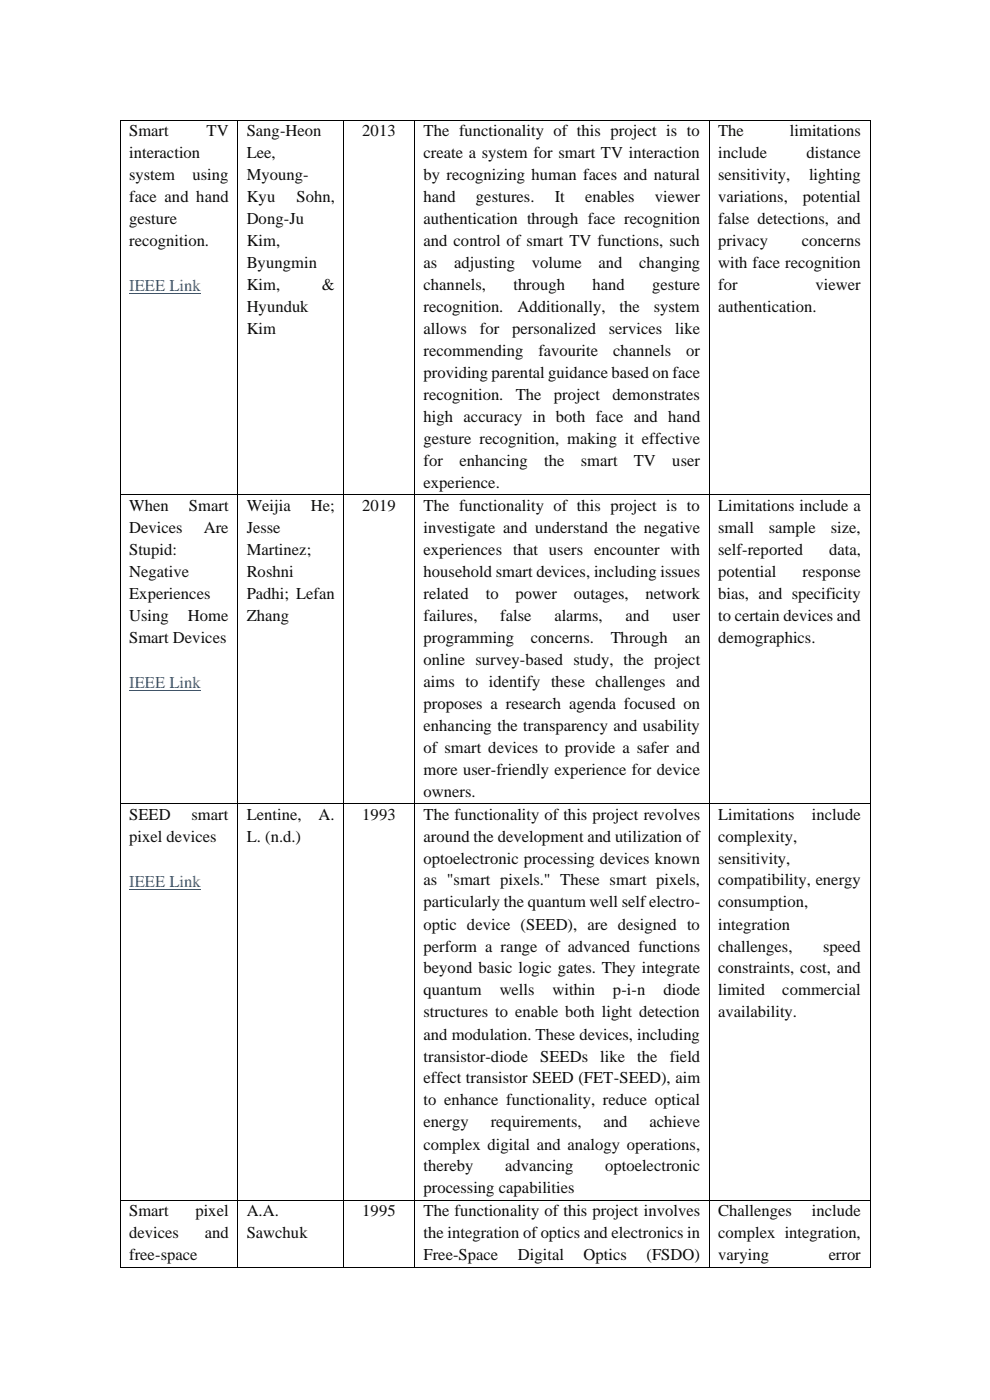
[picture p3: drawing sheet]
<svg xmlns="http://www.w3.org/2000/svg" width="210mm" height="297mm" viewBox="0 0 210 297" stroke-linecap="round" stroke-linejoin="round" font-family="sans-serif">
<defs><g id="words">
<g font-size="3.5" fill="#0d0d0d">
<text x="27.4" y="28.9">Smart</text>
<text x="43.8" y="28.9">TV</text>
<text x="52.3" y="28.9">Sang-Heon</text>
<text x="76.9" y="28.9">2013</text>
<text x="89.8" y="28.9">The functionality of this project is to</text>
<text x="152.3" y="28.9">The</text>
<text x="167.6" y="28.9">limitations</text>
<text x="27.4" y="33.5">interaction</text>
<text x="52.3" y="33.5">Lee,</text>
<text x="89.8" y="33.5">create a system for smart TV interaction</text>
<text x="152.3" y="33.5">include</text>
<text x="171.1" y="33.5">distance</text>
<text x="27.4" y="38.2">system</text>
<text x="40.9" y="38.2">using</text>
<text x="52.3" y="38.2">Myoung-</text>
<text x="89.8" y="38.2">by recognizing human faces and natural</text>
<text x="152.3" y="38.2">sensitivity,</text>
<text x="171.6" y="38.2">lighting</text>
<text x="27.4" y="42.9">face and hand</text>
<text x="27.4" y="47.5">gesture</text>
<text x="52.3" y="42.9">Kyu</text>
<text x="52.3" y="47.5">Dong-Ju</text>
<text x="62.9" y="42.9">Sohn,</text>
<text x="89.8" y="42.9">hand</text>
<text x="89.8" y="47.5">authentication through face recognition</text>
<text x="101" y="42.9">gestures.</text>
<text x="117.7" y="42.9">It</text>
<text x="124.1" y="42.9">enables</text>
<text x="138.9" y="42.9">viewer</text>
<text x="152.3" y="42.9">variations,</text>
<text x="152.3" y="47.5">false detections, and</text>
<text x="170.3" y="42.9">potential</text>
<text x="27.4" y="52.2">recognition.</text>
<text x="52.3" y="52.2">Kim,</text>
<text x="89.8" y="52.2">and control of smart TV functions, such</text>
<text x="152.3" y="52.2">privacy</text>
<text x="170.1" y="52.2">concerns</text>
<text x="52.3" y="56.9">Byungmin</text>
<text x="89.8" y="56.9">as</text>
<text x="96.3" y="56.9">adjusting</text>
<text x="112.8" y="56.9">volume</text>
<text x="127" y="56.9">and</text>
<text x="135.6" y="56.9">changing</text>
<text x="152.3" y="56.9">with face recognition</text>
<text x="52.3" y="61.6">Kim,</text>
<text x="68.3" y="61.6">&amp;</text>
<text x="89.8" y="61.6">channels,</text>
<text x="108.9" y="61.6">through</text>
<text x="125.7" y="61.6">hand</text>
<text x="138.4" y="61.6">gesture</text>
<text x="152.3" y="61.6">for</text>
<text x="173" y="61.6">viewer</text>
<text x="52.3" y="66.2">Hyunduk</text>
<text x="52.3" y="70.9">Kim</text>
<text x="89.8" y="66.2">recognition.</text>
<text x="89.8" y="70.9">allows</text>
<text x="101.8" y="70.9">for</text>
<text x="108.6" y="70.9">personalized</text>
<text x="109.8" y="66.2">Additionally,</text>
<text x="129.2" y="70.9">services</text>
<text x="131.4" y="66.2">the</text>
<text x="138.7" y="66.2">system</text>
<text x="143.2" y="70.9">like</text>
<text x="152.3" y="66.2">authentication.</text>
<text x="89.8" y="75.5">recommending</text>
<text x="114.2" y="75.5">favourite</text>
<text x="130.1" y="75.5">channels</text>
<text x="145.6" y="75.5">or</text>
<text x="89.8" y="80.2">providing parental guidance based on face</text>
<text x="89.8" y="84.9">recognition.</text>
<text x="89.8" y="89.5">high accuracy in both face and hand</text>
<text x="109.4" y="84.9">The</text>
<text x="117.5" y="84.9">project</text>
<text x="129.9" y="84.9">demonstrates</text>
<text x="89.8" y="94.2">gesture recognition, making it effective</text>
<text x="89.8" y="98.9">for</text>
<text x="97.5" y="98.9">enhancing</text>
<text x="115.4" y="98.9">the</text>
<text x="123.2" y="98.9">smart</text>
<text x="134.5" y="98.9">TV</text>
<text x="142.6" y="98.9">user</text>
<text x="89.8" y="103.5">experience.</text>
<text x="27.4" y="108.4">When</text>
<text x="27.4" y="113">Devices</text>
<text x="40.1" y="108.4">Smart</text>
<text x="43.2" y="113">Are</text>
<text x="52.3" y="108.4">Weijia</text>
<text x="52.3" y="113">Jesse</text>
<text x="65.9" y="108.4">He;</text>
<text x="76.9" y="108.4">2019</text>
<text x="89.8" y="108.4">The functionality of this project is to</text>
<text x="89.8" y="113">investigate and understand the negative</text>
<text x="152.3" y="108.4">Limitations include a</text>
<text x="152.3" y="113">small</text>
<text x="163.1" y="113">sample</text>
<text x="176.2" y="113">size,</text>
<text x="27.4" y="117.7">Stupid:</text>
<text x="52.3" y="117.7">Martinez;</text>
<text x="89.8" y="117.7">experiences that users encounter with</text>
<text x="152.3" y="117.7">self-reported</text>
<text x="175.9" y="117.7">data,</text>
<text x="27.4" y="122.4">Negative</text>
<text x="52.3" y="122.4">Roshni</text>
<text x="89.8" y="122.4">household smart devices, including issues</text>
<text x="152.3" y="122.4">potential</text>
<text x="170.3" y="122.4">response</text>
<text x="27.4" y="127.1">Experiences</text>
<text x="27.4" y="131.7">Using</text>
<text x="39.9" y="131.7">Home</text>
<text x="52.3" y="127.1">Padhi; Lefan</text>
<text x="52.3" y="131.7">Zhang</text>
<text x="89.8" y="127.1">related</text>
<text x="89.8" y="131.7">failures,</text>
<text x="103" y="127.1">to</text>
<text x="106.1" y="131.7">false</text>
<text x="109.3" y="127.1">power</text>
<text x="117.6" y="131.7">alarms,</text>
<text x="121.7" y="127.1">outages,</text>
<text x="132.7" y="131.7">and</text>
<text x="137" y="127.1">network</text>
<text x="142.6" y="131.7">user</text>
<text x="152.3" y="127.1">bias, and specificity</text>
<text x="152.3" y="131.7">to certain devices and</text>
<text x="27.4" y="136.4">Smart Devices</text>
<text x="89.8" y="136.4">programming</text>
<text x="112.6" y="136.4">concerns.</text>
<text x="129.5" y="136.4">Through</text>
<text x="145.3" y="136.4">an</text>
<text x="152.3" y="136.4">demographics.</text>
<text x="89.8" y="141">online survey-based study, the project</text>
<text x="89.8" y="145.7">aims to identify these challenges and</text>
<text x="89.8" y="150.4">proposes a research agenda focused on</text>
<text x="89.8" y="155">enhancing the transparency and usability</text>
<text x="89.8" y="159.7">of smart devices to provide a safer and</text>
<text x="89.8" y="164.4">more user-friendly experience for device</text>
<text x="27.4" y="173.9">SEED</text>
<text x="40.6" y="173.9">smart</text>
<text x="52.3" y="173.9">Lentine,</text>
<text x="67.6" y="173.9">A.</text>
<text x="76.9" y="173.9">1993</text>
<text x="89.8" y="169">owners.</text>
<text x="89.8" y="173.9">The functionality of this project revolves</text>
<text x="152.3" y="173.9">Limitations</text>
<text x="172.2" y="173.9">include</text>
<text x="27.4" y="178.5">pixel devices</text>
<text x="52.3" y="178.5">L. (n.d.)</text>
<text x="89.8" y="178.5">around the development and utilization of</text>
<text x="152.3" y="178.5">complexity,</text>
<text x="89.8" y="183.2">optoelectronic processing devices known</text>
<text x="152.3" y="183.2">sensitivity,</text>
<text x="89.8" y="187.9">as &quot;smart pixels.&quot; These smart pixels,</text>
<text x="152.3" y="187.9">compatibility, energy</text>
<text x="89.8" y="192.5">particularly the quantum well self electro-</text>
<text x="89.8" y="197.2">optic device (SEED), are designed to</text>
<text x="152.3" y="192.5">consumption,</text>
<text x="152.3" y="197.2">integration</text>
<text x="89.8" y="201.9">perform a range of advanced functions</text>
<text x="152.3" y="201.9">challenges,</text>
<text x="174.6" y="201.9">speed</text>
<text x="89.8" y="206.5">beyond basic logic gates. They integrate</text>
<text x="152.3" y="206.5">constraints, cost, and</text>
<text x="89.8" y="211.2">quantum</text>
<text x="89.8" y="215.8">structures to enable both light detection</text>
<text x="106" y="211.2">wells</text>
<text x="117.2" y="211.2">within</text>
<text x="130" y="211.2">p-i-n</text>
<text x="140.7" y="211.2">diode</text>
<text x="152.3" y="211.2">limited</text>
<text x="152.3" y="215.8">availability.</text>
<text x="166" y="211.2">commercial</text>
<text x="89.8" y="220.5">and modulation. These devices, including</text>
<text x="89.8" y="225.2">transistor-diode</text>
<text x="114.6" y="225.2">SEEDs</text>
<text x="127.3" y="225.2">like</text>
<text x="135.2" y="225.2">the</text>
<text x="142.1" y="225.2">field</text>
<text x="89.8" y="229.9">effect transistor SEED (FET-SEED), aim</text>
<text x="89.8" y="234.5">to enhance functionality, reduce optical</text>
<text x="89.8" y="239.2">energy</text>
<text x="104.1" y="239.2">requirements,</text>
<text x="128" y="239.2">and</text>
<text x="137.8" y="239.2">achieve</text>
<text x="89.8" y="243.9">complex digital and analogy operations,</text>
<text x="89.8" y="248.5">thereby</text>
<text x="107.2" y="248.5">advancing</text>
<text x="128.4" y="248.5">optoelectronic</text>
<text x="89.8" y="253.2">processing capabilities</text>
<text x="27.4" y="258">Smart</text>
<text x="27.4" y="262.7">devices</text>
<text x="41.4" y="258">pixel</text>
<text x="43.4" y="262.7">and</text>
<text x="52.3" y="258">A.A.</text>
<text x="52.3" y="262.7">Sawchuk</text>
<text x="76.9" y="258">1995</text>
<text x="89.8" y="258">The functionality of this project involves</text>
<text x="89.8" y="262.7">the integration of optics and electronics in</text>
<text x="152.3" y="258">Challenges</text>
<text x="152.3" y="262.7">complex integration,</text>
<text x="172.2" y="258">include</text>
<text x="27.4" y="267.4">free-space</text>
<text x="89.8" y="267.4">Free-Space</text>
<text x="109.9" y="267.4">Digital</text>
<text x="123.8" y="267.4">Optics</text>
<text x="137.2" y="267.4">(FSDO)</text>
<text x="152.3" y="267.4">varying</text>
<text x="175.8" y="267.4">error</text>
</g>
<g font-size="3.5" fill="#0563c1">
<text x="27.4" y="61.8">IEEE Link</text>
<text x="27.4" y="146">IEEE Link</text>
<text x="27.4" y="188.2">IEEE Link</text>
</g>
</g></defs>
<path d="M27.4 62.3h15.2M27.4 146.4h15.2M27.4 188.6h15.2" fill="none" stroke="#0563c1" stroke-width=".21"/>
<g fill="#000">
<path d="M25.4 25.4h.2v.2h-.2z" fill-rule="evenodd"/>
<path d="M25.4 25.4h.2v.2h-.2z" fill-rule="evenodd"/>
<path d="M50.3 25.4h.2v.2h-.2z" fill-rule="evenodd"/>
<path d="M72.9 25.4h.1v.2h-.1z" fill-rule="evenodd"/>
<path d="M87.9 25.4h.1v.2h-.1z" fill-rule="evenodd"/>
<path d="M150.4 25.4h.1v.2h-.1z" fill-rule="evenodd"/>
<path d="M184.5 25.4h.2v.2h-.2z" fill-rule="evenodd"/>
<path d="M184.5 25.4h.2v.2h-.2z" fill-rule="evenodd"/>
<path d="M25.4 104.9h.2v.2h-.2z" fill-rule="evenodd"/>
<path d="M50.3 104.9h.2v.2h-.2z" fill-rule="evenodd"/>
<path d="M72.9 104.9h.1v.2h-.1z" fill-rule="evenodd"/>
<path d="M87.9 104.9h.1v.2h-.1z" fill-rule="evenodd"/>
<path d="M150.4 104.9h.1v.2h-.1z" fill-rule="evenodd"/>
<path d="M184.5 104.9h.2v.2h-.2z" fill-rule="evenodd"/>
<path d="M25.4 170.4h.2v.2h-.2z" fill-rule="evenodd"/>
<path d="M50.3 170.4h.2v.2h-.2z" fill-rule="evenodd"/>
<path d="M72.9 170.4h.1v.2h-.1z" fill-rule="evenodd"/>
<path d="M87.9 170.4h.1v.2h-.1z" fill-rule="evenodd"/>
<path d="M150.4 170.4h.1v.2h-.1z" fill-rule="evenodd"/>
<path d="M184.5 170.4h.2v.2h-.2z" fill-rule="evenodd"/>
<path d="M25.4 254.5h.2v.2h-.2z" fill-rule="evenodd"/>
<path d="M50.3 254.5h.2v.2h-.2z" fill-rule="evenodd"/>
<path d="M72.9 254.5h.1v.2h-.1z" fill-rule="evenodd"/>
<path d="M87.9 254.5h.1v.2h-.1z" fill-rule="evenodd"/>
<path d="M150.4 254.5h.1v.2h-.1z" fill-rule="evenodd"/>
<path d="M184.5 254.5h.2v.2h-.2z" fill-rule="evenodd"/>
<path d="M25.4 268.7h.2v.2h-.2z" fill-rule="evenodd"/>
<path d="M25.4 268.7h.2v.2h-.2z" fill-rule="evenodd"/>
<path d="M50.3 268.7h.2v.2h-.2z" fill-rule="evenodd"/>
<path d="M72.9 268.7h.1v.2h-.1z" fill-rule="evenodd"/>
<path d="M87.9 268.7h.1v.2h-.1z" fill-rule="evenodd"/>
<path d="M150.4 268.7h.1v.2h-.1z" fill-rule="evenodd"/>
<path d="M184.5 268.7h.2v.2h-.2z" fill-rule="evenodd"/>
<path d="M184.5 268.7h.2v.2h-.2z" fill-rule="evenodd"/>
</g>
<g fill="none" stroke="#000" stroke-width=".21">
<path d="M25.5 25.6v79.3M25.6 25.5h24.7M50.4 25.6v79.3M50.5 25.5h22.4M73 25.6v79.3M73 25.5h14.9M87.9 25.6v79.3M88 25.5h62.4M150.4 25.6v79.3M150.5 25.5h34M184.6 25.6v79.3M25.5 105.1v65.3"/>
<path d="M25.6 105h24.7M50.4 105.1v65.3M50.5 105h22.4M73 105.1v65.3M73 105h14.9M87.9 105.1v65.3M88 105h62.4M150.4 105.1v65.3M150.5 105h34M184.6 105.1v65.3M25.5 170.6v83.9M25.6 170.5h24.7"/>
<path d="M50.4 170.6v83.9M50.5 170.5h22.4M73 170.6v83.9M73 170.5h14.9M87.9 170.6v83.9M88 170.5h62.4M150.4 170.6v83.9M150.5 170.5h34M184.6 170.6v83.9M25.5 254.7v14M25.6 254.6h24.7M50.4 254.7v14"/>
<path d="M50.5 254.6h22.4M73 254.7v14M73 254.6h14.9M87.9 254.7v14M88 254.6h62.4M150.4 254.7v14M150.5 254.6h34M184.6 254.7v14M25.6 268.8h24.7M50.5 268.8h22.4M73 268.8h14.9M88 268.8h62.4"/>
<path d="M150.5 268.8h34"/>
</g>
<use href="#words"/>
</svg>
